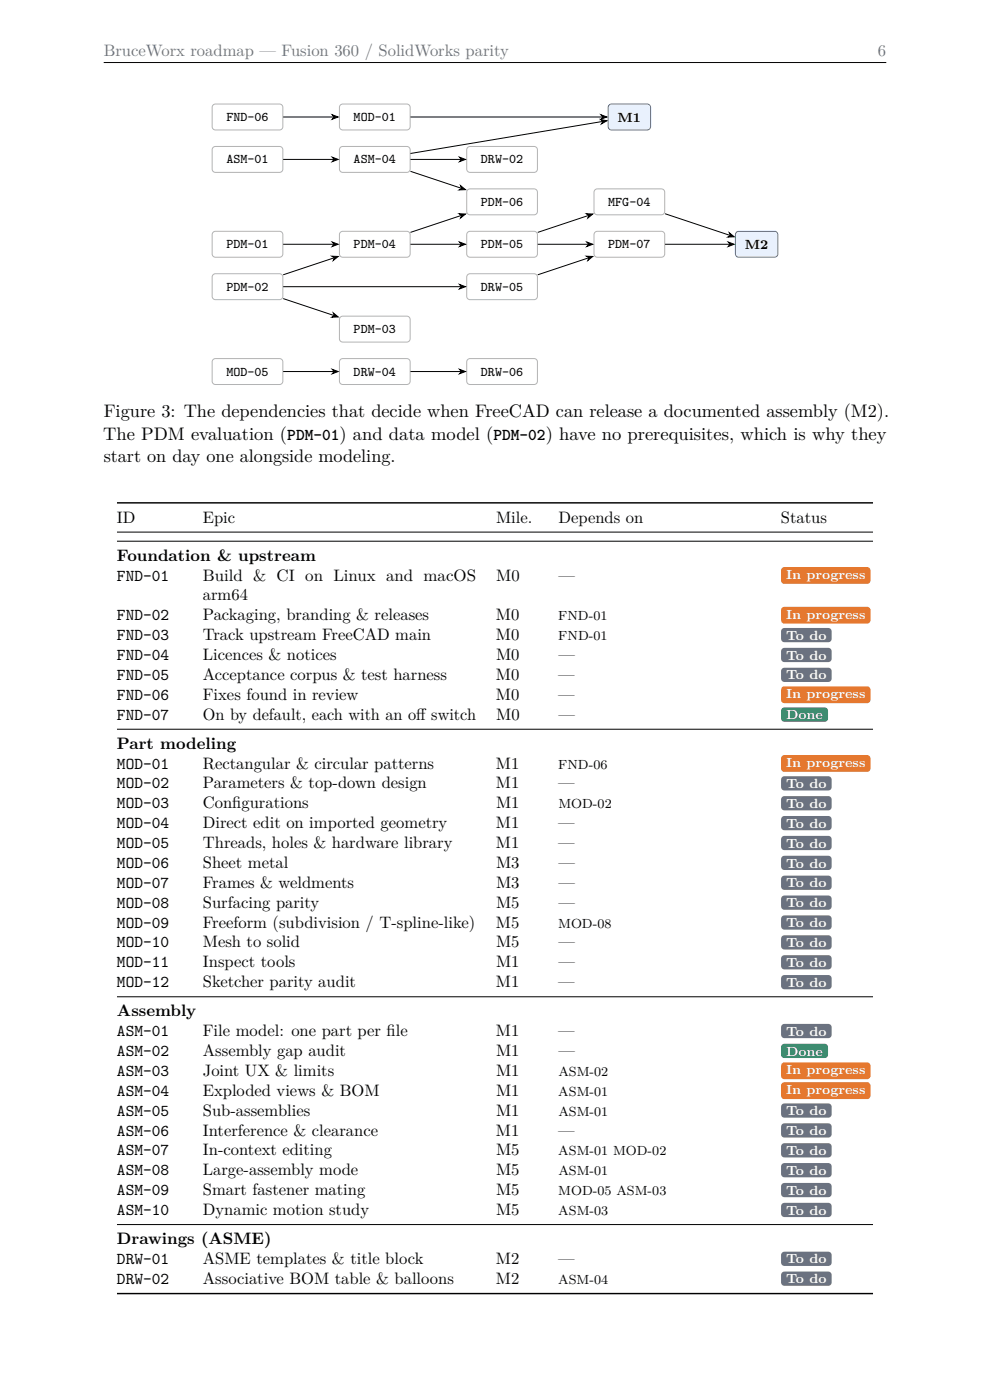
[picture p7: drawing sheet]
<svg xmlns="http://www.w3.org/2000/svg" width="210mm" height="297mm" viewBox="0 0 210 297" stroke-linecap="round" stroke-linejoin="round" font-family="sans-serif">
<defs><g id="words">
<g font-size="3.8">
<text x="22" y="88.5">Figure 3: The dependencies that decide when FreeCAD can release a documented assembly (M2).</text>
<text x="21.9" y="93.3">The PDM evaluation (PDM-01) and data model (PDM-02) have no prerequisites, which is why they</text>
<text x="22" y="98.1">start on day one alongside modeling.</text>
</g>
<g font-size="3.5" fill="#6b7280">
<text x="22" y="11.9">BruceWorx roadmap — Fusion 360 / SolidWorks parity</text>
<text x="186.2" y="11.9">6</text>
</g>
<g font-size="3.5">
<text x="24.8" y="110.9">ID</text>
<text x="43" y="110.9">Epic</text>
<text x="105.2" y="110.9">Mile.</text>
<text x="118.4" y="110.9">Depends on</text>
<text x="165.6" y="110.9">Status</text>
<text x="24.8" y="118.9">Foundation &amp; upstream</text>
<text x="24.8" y="123.2">FND-01</text>
<text x="43" y="123.2">Build &amp; CI on Linux and macOS</text>
<text x="105.2" y="123.2">M0</text>
<text x="118.5" y="123.2">—</text>
<text x="24.8" y="131.6">FND-02</text>
<text x="43" y="131.6">Packaging, branding &amp; releases</text>
<text x="43" y="127.4">arm64</text>
<text x="105.2" y="131.6">M0</text>
<text x="24.8" y="135.8">FND-03</text>
<text x="43" y="135.8">Track upstream FreeCAD main</text>
<text x="105.2" y="135.8">M0</text>
<text x="24.8" y="140">FND-04</text>
<text x="43" y="140">Licences &amp; notices</text>
<text x="105.2" y="140">M0</text>
<text x="118.4" y="140">—</text>
<text x="24.8" y="144.2">FND-05</text>
<text x="24.8" y="148.5">FND-06</text>
<text x="43" y="144.2">Acceptance corpus &amp; test harness</text>
<text x="43" y="148.5">Fixes found in review</text>
<text x="105.2" y="144.2">M0</text>
<text x="105.2" y="148.5">M0</text>
<text x="118.4" y="144.2">—</text>
<text x="118.4" y="148.5">—</text>
<text x="24.8" y="152.7">FND-07</text>
<text x="43" y="152.7">On by default, each with an of</text>
<text x="88.3" y="152.7">f switch</text>
<text x="105.2" y="152.7">M0</text>
<text x="118.5" y="152.7">—</text>
<text x="24.8" y="158.8">Part modeling</text>
<text x="24.8" y="163">MOD-01</text>
<text x="24.8" y="167.3">MOD-02</text>
<text x="43" y="163">Rectangular &amp; circular patterns</text>
<text x="43" y="167.3">Parameters &amp; top-down design</text>
<text x="105.2" y="163">M1</text>
<text x="105.2" y="167.3">M1</text>
<text x="118.4" y="167.3">—</text>
<text x="24.8" y="171.5">MOD-03</text>
<text x="43" y="171.5">Conf</text>
<text x="49.3" y="171.5">igurations</text>
<text x="105.2" y="171.5">M1</text>
<text x="24.8" y="175.7">MOD-04</text>
<text x="24.8" y="179.9">MOD-05</text>
<text x="43" y="175.7">Direct edit on imported geometry</text>
<text x="43" y="179.9">Threads, holes &amp; hardware library</text>
<text x="105.2" y="175.7">M1</text>
<text x="105.2" y="179.9">M1</text>
<text x="118.4" y="175.7">—</text>
<text x="118.4" y="179.9">—</text>
<text x="24.8" y="184.1">MOD-06</text>
<text x="43" y="184.1">Sheet metal</text>
<text x="105.2" y="184.1">M3</text>
<text x="118.4" y="184.1">—</text>
<text x="24.8" y="188.3">MOD-07</text>
<text x="43" y="188.3">Frames &amp; weldments</text>
<text x="105.2" y="188.3">M3</text>
<text x="118.4" y="188.3">—</text>
<text x="24.8" y="192.6">MOD-08</text>
<text x="24.8" y="196.8">MOD-09</text>
<text x="43" y="192.6">Surfacing parity</text>
<text x="43" y="196.8">Freeform (subdivision / T-spline-like)</text>
<text x="105.2" y="196.8">M5</text>
<text x="105.2" y="192.6">M5</text>
<text x="118.4" y="192.6">—</text>
<text x="24.8" y="201">MOD-10</text>
<text x="43" y="201">Mesh to solid</text>
<text x="105.2" y="201">M5</text>
<text x="118.4" y="201">—</text>
<text x="24.8" y="205.2">MOD-11</text>
<text x="24.8" y="209.4">MOD-12</text>
<text x="43" y="205.2">Inspect tools</text>
<text x="43" y="209.4">Sketcher parity audit</text>
<text x="105.2" y="209.4">M1</text>
<text x="105.2" y="205.2">M1</text>
<text x="118.4" y="209.4">—</text>
<text x="118.4" y="205.2">—</text>
<text x="24.8" y="215.6">Assembly</text>
<text x="24.8" y="219.8">ASM-01</text>
<text x="43" y="219.8">File model: one part per f</text>
<text x="82" y="219.8">ile</text>
<text x="105.2" y="219.8">M1</text>
<text x="118.4" y="219.8">—</text>
<text x="24.8" y="224">ASM-02</text>
<text x="43" y="224">Assembly gap audit</text>
<text x="105.2" y="224">M1</text>
<text x="118.4" y="224">—</text>
<text x="24.8" y="228.2">ASM-03</text>
<text x="24.8" y="232.5">ASM-04</text>
<text x="43" y="228.2">Joint UX &amp; limits</text>
<text x="43" y="232.5">Exploded views &amp; BOM</text>
<text x="105.2" y="232.5">M1</text>
<text x="105.2" y="228.2">M1</text>
<text x="24.8" y="236.7">ASM-05</text>
<text x="43" y="236.7">Sub-assemblies</text>
<text x="105.2" y="236.7">M1</text>
<text x="24.8" y="240.9">ASM-06</text>
<text x="24.8" y="245.1">ASM-07</text>
<text x="43" y="240.9">Interference &amp; clearance</text>
<text x="43" y="245.1">In-context editing</text>
<text x="105.2" y="240.9">M1</text>
<text x="105.2" y="245.1">M5</text>
<text x="118.4" y="240.9">—</text>
<text x="24.8" y="249.3">ASM-08</text>
<text x="43" y="249.3">Large-assembly mode</text>
<text x="105.2" y="249.3">M5</text>
<text x="24.8" y="253.5">ASM-09</text>
<text x="24.8" y="257.8">ASM-10</text>
<text x="43" y="253.5">Smart fastener mating</text>
<text x="43" y="257.8">Dynamic motion study</text>
<text x="105.2" y="257.8">M5</text>
<text x="105.2" y="253.5">M5</text>
<text x="24.8" y="263.9">Drawings (ASME)</text>
<text x="24.8" y="268.1">DRW-01</text>
<text x="43" y="268.1">ASME templates &amp; title block</text>
<text x="105.2" y="268.1">M2</text>
<text x="118.4" y="268.1">—</text>
<text x="24.8" y="272.3">DRW-02</text>
<text x="43" y="272.3">Associative BOM table &amp; balloons</text>
<text x="105.2" y="272.3">M2</text>
</g>
<g font-size="2.8">
<text x="48" y="25.7">FND-06</text>
<text x="75" y="25.7">MOD-01</text>
<text x="131" y="25.8">M1</text>
<text x="48" y="34.7">ASM-01</text>
<text x="75" y="34.7">ASM-04</text>
<text x="102" y="34.7">DRW-02</text>
<text x="102" y="43.7">PDM-06</text>
<text x="129" y="43.7">MFG-04</text>
<text x="48" y="52.7">PDM-01</text>
<text x="75" y="52.7">PDM-04</text>
<text x="102" y="52.7">PDM-05</text>
<text x="129" y="52.7">PDM-07</text>
<text x="158" y="52.8">M2</text>
<text x="48" y="61.7">PDM-02</text>
<text x="102" y="61.7">DRW-05</text>
<text x="75" y="70.7">PDM-03</text>
<text x="48" y="79.7">MOD-05</text>
<text x="75" y="79.7">DRW-04</text>
<text x="102" y="79.7">DRW-06</text>
<text x="118.4" y="131.6">FND-01</text>
<text x="118.4" y="135.8">FND-01</text>
<text x="118.4" y="163">FND-06</text>
<text x="118.4" y="171.5">MOD-02</text>
<text x="118.4" y="196.8">MOD-08</text>
<text x="118.4" y="232.5">ASM-01</text>
<text x="118.4" y="228.2">ASM-02</text>
<text x="118.4" y="236.7">ASM-01</text>
<text x="118.4" y="245.1">ASM-01 MOD-02</text>
<text x="118.4" y="249.3">ASM-01</text>
<text x="118.4" y="257.8">ASM-03</text>
<text x="118.4" y="253.5">MOD-05 ASM-03</text>
<text x="118.4" y="272.3">ASM-04</text>
</g>
<g font-size="2.8" fill="#fff">
<text x="166.7" y="122.8">In progress</text>
<text x="166.7" y="131.2">In progress</text>
<text x="166.7" y="135.7">To do</text>
<text x="166.7" y="139.9">To do</text>
<text x="166.7" y="144.2">To do</text>
<text x="166.7" y="148.1">In progress</text>
<text x="166.7" y="152.6">Done</text>
<text x="166.7" y="162.7">In progress</text>
<text x="166.7" y="167.2">To do</text>
<text x="166.7" y="171.4">To do</text>
<text x="166.7" y="175.6">To do</text>
<text x="166.7" y="179.8">To do</text>
<text x="166.7" y="184">To do</text>
<text x="166.7" y="188.3">To do</text>
<text x="166.7" y="192.5">To do</text>
<text x="166.7" y="196.7">To do</text>
<text x="166.7" y="200.9">To do</text>
<text x="166.7" y="205.1">To do</text>
<text x="166.7" y="209.3">To do</text>
<text x="166.7" y="219.7">To do</text>
<text x="166.7" y="223.9">Done</text>
<text x="166.7" y="227.9">In progress</text>
<text x="166.7" y="232.1">In progress</text>
<text x="166.7" y="236.6">To do</text>
<text x="166.7" y="240.8">To do</text>
<text x="166.7" y="245">To do</text>
<text x="166.7" y="249.2">To do</text>
<text x="166.7" y="253.5">To do</text>
<text x="166.7" y="257.7">To do</text>
<text x="166.7" y="268">To do</text>
<text x="166.7" y="272.3">To do</text>
</g>
</g></defs>
<path d="M22 13.3h166" fill="none" stroke="#000" stroke-width=".21"/>
<g fill="#fff" stroke="#b3b3b3" stroke-width=".21">
<path d="M45.2 22.3l.5-.2h13.6a.7 .7 0 0 1 .7 .7v4.1a.7 .7 0 0 1-.7 .7h-13.6a.7 .7 0 0 1-.7-.7v-4.1z"/>
<path d="M72.2 22.3l.5-.2h13.6a.7 .7 0 0 1 .7 .7v4.1a.7 .7 0 0 1-.7 .7h-13.6a.7 .7 0 0 1-.7-.7v-4.1z"/>
</g>
<path d="M129.2 22.3l.5-.2h7.6a.7 .7 0 0 1 .7 .7v4.1a.7 .7 0 0 1-.7 .7h-7.6a.7 .7 0 0 1-.7-.7v-4.1z" fill="#e9f1fd" stroke="#1f6feb" stroke-width=".21"/>
<g fill="#fff" stroke="#b3b3b3" stroke-width=".21">
<path d="M45.2 31.3l.5-.2h13.6a.7 .7 0 0 1 .7 .7v4.1a.7 .7 0 0 1-.7 .7h-13.6a.7 .7 0 0 1-.7-.7v-4.1z"/>
<path d="M72.2 31.3l.5-.2h13.6a.7 .7 0 0 1 .7 .7v4.1a.7 .7 0 0 1-.7 .7h-13.6a.7 .7 0 0 1-.7-.7v-4.1z"/>
<path d="M99.2 31.3l.5-.2h13.6a.7 .7 0 0 1 .7 .7v4.1a.7 .7 0 0 1-.7 .7h-13.6a.7 .7 0 0 1-.7-.7v-4.1z"/>
<path d="M99.2 40.3l.5-.2h13.6a.7 .7 0 0 1 .7 .7v4.1a.7 .7 0 0 1-.7 .7h-13.6a.7 .7 0 0 1-.7-.7v-4.1z"/>
<path d="M126.2 40.3l.5-.2h13.6a.7 .7 0 0 1 .7 .7v4.1a.7 .7 0 0 1-.7 .7h-13.6a.7 .7 0 0 1-.7-.7v-4.1z"/>
<path d="M45.2 49.3l.5-.2h13.6a.7 .7 0 0 1 .7 .7v4.1a.7 .7 0 0 1-.7 .7h-13.6a.7 .7 0 0 1-.7-.7v-4.1z"/>
<path d="M72.2 49.3l.5-.2h13.6a.7 .7 0 0 1 .7 .7v4.1a.7 .7 0 0 1-.7 .7h-13.6a.7 .7 0 0 1-.7-.7v-4.1z"/>
<path d="M99.2 49.3l.5-.2h13.6a.7 .7 0 0 1 .7 .7v4.1a.7 .7 0 0 1-.7 .7h-13.6a.7 .7 0 0 1-.7-.7v-4.1z"/>
<path d="M126.2 49.3l.5-.2h13.6a.7 .7 0 0 1 .7 .7v4.1a.7 .7 0 0 1-.7 .7h-13.6a.7 .7 0 0 1-.7-.7v-4.1z"/>
</g>
<path d="M156.2 49.3l.5-.2h7.6a.7 .7 0 0 1 .7 .7v4.1a.7 .7 0 0 1-.7 .7h-7.6a.7 .7 0 0 1-.7-.7v-4.1z" fill="#e9f1fd" stroke="#1f6feb" stroke-width=".21"/>
<g fill="#fff" stroke="#b3b3b3" stroke-width=".21">
<path d="M45.2 58.3l.5-.2h13.6a.7 .7 0 0 1 .7 .7v4.1a.7 .7 0 0 1-.7 .7h-13.6a.7 .7 0 0 1-.7-.7v-4.1z"/>
<path d="M99.2 58.3l.5-.2h13.6a.7 .7 0 0 1 .7 .7v4.1a.7 .7 0 0 1-.7 .7h-13.6a.7 .7 0 0 1-.7-.7v-4.1z"/>
<path d="M72.2 67.3l.5-.2h13.6a.7 .7 0 0 1 .7 .7v4.1a.7 .7 0 0 1-.7 .7h-13.6a.7 .7 0 0 1-.7-.7v-4.1z"/>
<path d="M45.2 76.3l.5-.2h13.6a.7 .7 0 0 1 .7 .7v4.1a.7 .7 0 0 1-.7 .7h-13.6a.7 .7 0 0 1-.7-.7v-4.1z"/>
<path d="M72.2 76.3l.5-.2h13.6a.7 .7 0 0 1 .7 .7v4.1a.7 .7 0 0 1-.7 .7h-13.6a.7 .7 0 0 1-.7-.7v-4.1z"/>
<path d="M99.2 76.3l.5-.2h13.6a.7 .7 0 0 1 .7 .7v4.1a.7 .7 0 0 1-.7 .7h-13.6a.7 .7 0 0 1-.7-.7v-4.1z"/>
</g>
<g fill="none" stroke="#000" stroke-width=".21">
<path d="M60.1 24.8h10.7M60.1 33.8h10.7M87.1 24.8h40.7M87.1 33.8h10.7M87.1 36.3l10.8 3.7M127.9 25.8l-40.8 6.8M60.1 51.8h10.7M70.9 54.7l-10.8 3.6M87.1 51.8h10.7M97.9 45.7l-10.8 3.6M114.1 51.8h10.7M124.9 54.7l-10.8 3.6"/>
<path d="M124.9 45.7l-10.8 3.6M141.1 51.8h13.8M141.1 45.3l13.8 4.7M60.1 63.3l10.8 3.7M60.1 60.8h37.7M60.1 78.8h10.7M87.1 78.8h10.7M24.8 112.9h160.4M24.8 114.8h160.4"/>
</g>
<g fill="#000" stroke="#000" stroke-width=".21">
<path d="M70.5 24.3l1.2 .5-1.2 .5 .4-.5zM70.5 33.3l1.2 .5-1.2 .5 .4-.5zM97.5 33.3l1.2 .5-1.2 .5 .4-.5zM127.5 24.3l1.2 .5-1.2 .5 .4-.5zM127.4 25.4l1.3 .2-1.1 .7 .3-.5zM70.5 51.3l1.2 .5-1.2 .5 .4-.5zM70.4 54.4h1.3l-1 .9 .2-.6zM97.5 51.3l1.2 .5-1.2 .5 .4-.5zM97.7 39.4l1 .8-1.3 .1 .5-.3zM97.4 45.4h1.3l-1 .9 .2-.6zM124.5 51.3l1.2 .5-1.2 .5 .4-.5zM124.4 54.4h1.3l-1 .9 .2-.6z"/>
<path d="M124.4 45.4h1.3l-1 .9 .2-.6zM154.5 51.3l1.2 .5-1.2 .5 .4-.5zM154.7 49.4l1 .8-1.3 .1 .5-.3zM70.5 78.3l1.2 .5-1.2 .5 .4-.5zM70.7 66.4l1 .8-1.3 .1 .5-.3zM97.5 60.3l1.2 .5-1.2 .5 .4-.5zM97.5 78.3l1.2 .5-1.2 .5 .4-.5z"/>
</g>
<path d="M24.8 106.7h160.4" fill="none" stroke="#000" stroke-width=".31"/>
<g fill="#e5782f">
<path d="M165.9 120.5l.5-.2h17.5a.7 .7 0 0 1 .7 .7v2.2a.7 .7 0 0 1-.7 .7h-17.5a.7 .7 0 0 1-.7-.7v-2.2z"/>
<path d="M165.9 128.9l.5-.2h17.5a.7 .7 0 0 1 .7 .7v2.2a.7 .7 0 0 1-.7 .7h-17.5a.7 .7 0 0 1-.7-.7v-2.2z"/>
</g>
<g fill="#6b7280">
<path d="M165.9 133.4l.5-.2h9.3a.7 .7 0 0 1 .7 .7v1.6a.7 .7 0 0 1-.7 .7h-9.3a.7 .7 0 0 1-.7-.7v-1.6z"/>
<path d="M165.9 137.6l.5-.2h9.3a.7 .7 0 0 1 .7 .7v1.7a.7 .7 0 0 1-.7 .7h-9.3a.7 .7 0 0 1-.7-.7v-1.7z"/>
<path d="M165.9 141.9l.5-.2h9.3a.7 .7 0 0 1 .7 .7v1.6a.7 .7 0 0 1-.7 .7h-9.3a.7 .7 0 0 1-.7-.7v-1.6z"/>
</g>
<path d="M165.9 145.8l.5-.2h17.5a.7 .7 0 0 1 .7 .7v2.2a.7 .7 0 0 1-.7 .7h-17.5a.7 .7 0 0 1-.7-.7v-2.2z" fill="#e5782f"/>
<path d="M165.9 150.3l.5-.2h8.5a.7 .7 0 0 1 .7 .7v1.6a.7 .7 0 0 1-.7 .7h-8.5a.7 .7 0 0 1-.7-.7v-1.6z" fill="#2e8b57"/>
<path d="M24.8 154.7h160.4" fill="none" stroke="#000" stroke-width=".21"/>
<path d="M165.9 160.4l.5-.2h17.5a.7 .7 0 0 1 .7 .7v2.1a.7 .7 0 0 1-.7 .8h-17.5a.7 .7 0 0 1-.7-.8v-2.1z" fill="#e5782f"/>
<g fill="#6b7280">
<path d="M165.9 164.9l.5-.2h9.3a.7 .7 0 0 1 .7 .7v1.6a.7 .7 0 0 1-.7 .7h-9.3a.7 .7 0 0 1-.7-.7v-1.6z"/>
<path d="M165.9 169.1l.5-.2h9.3a.7 .7 0 0 1 .7 .7v1.6a.7 .7 0 0 1-.7 .7h-9.3a.7 .7 0 0 1-.7-.7v-1.6z"/>
<path d="M165.9 173.3l.5-.2h9.3a.7 .7 0 0 1 .7 .7v1.6a.7 .7 0 0 1-.7 .7h-9.3a.7 .7 0 0 1-.7-.7v-1.6z"/>
<path d="M165.9 177.5l.5-.2h9.3a.7 .7 0 0 1 .7 .7v1.6a.7 .7 0 0 1-.7 .7h-9.3a.7 .7 0 0 1-.7-.7v-1.6z"/>
<path d="M165.9 181.7l.5-.2h9.3a.7 .7 0 0 1 .7 .7v1.7a.7 .7 0 0 1-.7 .7h-9.3a.7 .7 0 0 1-.7-.7v-1.7z"/>
<path d="M165.9 186l.5-.2h9.3a.7 .7 0 0 1 .7 .7v1.6a.7 .7 0 0 1-.7 .7h-9.3a.7 .7 0 0 1-.7-.7v-1.6z"/>
<path d="M165.9 190.2l.5-.2h9.3a.7 .7 0 0 1 .7 .7v1.6a.7 .7 0 0 1-.7 .7h-9.3a.7 .7 0 0 1-.7-.7v-1.6z"/>
<path d="M165.9 194.4l.5-.2h9.3a.7 .7 0 0 1 .7 .7v1.6a.7 .7 0 0 1-.7 .7h-9.3a.7 .7 0 0 1-.7-.7v-1.6z"/>
<path d="M165.9 198.6l.5-.2h9.3a.7 .7 0 0 1 .7 .7v1.6a.7 .7 0 0 1-.7 .7h-9.3a.7 .7 0 0 1-.7-.7v-1.6z"/>
<path d="M165.9 202.8l.5-.2h9.3a.7 .7 0 0 1 .7 .7v1.7a.7 .7 0 0 1-.7 .7h-9.3a.7 .7 0 0 1-.7-.7v-1.7z"/>
<path d="M165.9 207.1l.5-.3h9.3a.7 .7 0 0 1 .7 .8v1.6a.7 .7 0 0 1-.7 .7h-9.3a.7 .7 0 0 1-.7-.7v-1.6z"/>
</g>
<path d="M24.8 211.5h160.4" fill="none" stroke="#000" stroke-width=".21"/>
<path d="M165.9 217.4l.5-.2h9.3a.7 .7 0 0 1 .7 .7v1.6a.7 .7 0 0 1-.7 .7h-9.3a.7 .7 0 0 1-.7-.7v-1.6z" fill="#6b7280"/>
<path d="M165.9 221.6l.5-.2h8.5a.7 .7 0 0 1 .7 .7v1.7a.7 .7 0 0 1-.7 .7h-8.5a.7 .7 0 0 1-.7-.7v-1.7z" fill="#2e8b57"/>
<g fill="#e5782f">
<path d="M165.9 225.6l.5-.2h17.5a.7 .7 0 0 1 .7 .7v2.1a.7 .7 0 0 1-.7 .7h-17.5a.7 .7 0 0 1-.7-.7v-2.1z"/>
<path d="M165.9 229.8l.5-.2h17.5a.7 .7 0 0 1 .7 .7v2.2a.7 .7 0 0 1-.7 .7h-17.5a.7 .7 0 0 1-.7-.7v-2.2z"/>
</g>
<g fill="#6b7280">
<path d="M165.9 234.3l.5-.2h9.3a.7 .7 0 0 1 .7 .7v1.6a.7 .7 0 0 1-.7 .7h-9.3a.7 .7 0 0 1-.7-.7v-1.6z"/>
<path d="M165.9 238.5l.5-.2h9.3a.7 .7 0 0 1 .7 .7v1.6a.7 .7 0 0 1-.7 .7h-9.3a.7 .7 0 0 1-.7-.7v-1.6z"/>
<path d="M165.9 242.7l.5-.2h9.3a.7 .7 0 0 1 .7 .7v1.6a.7 .7 0 0 1-.7 .7h-9.3a.7 .7 0 0 1-.7-.7v-1.6z"/>
<path d="M165.9 246.9l.5-.2h9.3a.7 .7 0 0 1 .7 .7v1.7a.7 .7 0 0 1-.7 .7h-9.3a.7 .7 0 0 1-.7-.7v-1.7z"/>
<path d="M165.9 251.2l.5-.2h9.3a.7 .7 0 0 1 .7 .7v1.6a.7 .7 0 0 1-.7 .7h-9.3a.7 .7 0 0 1-.7-.7v-1.6z"/>
<path d="M165.9 255.4l.5-.2h9.3a.7 .7 0 0 1 .7 .7v1.6a.7 .7 0 0 1-.7 .7h-9.3a.7 .7 0 0 1-.7-.7v-1.6z"/>
</g>
<path d="M24.8 259.8h160.4" fill="none" stroke="#000" stroke-width=".21"/>
<g fill="#6b7280">
<path d="M165.9 265.7l.5-.2h9.3a.7 .7 0 0 1 .7 .7v1.7a.7 .7 0 0 1-.7 .7h-9.3a.7 .7 0 0 1-.7-.7v-1.7z"/>
<path d="M165.9 270l.5-.2h9.3a.7 .7 0 0 1 .7 .7v1.6a.7 .7 0 0 1-.7 .7h-9.3a.7 .7 0 0 1-.7-.7v-1.6z"/>
</g>
<path d="M24.8 274.4h160.4" fill="none" stroke="#000" stroke-width=".31"/>
<use href="#words"/>
</svg>
